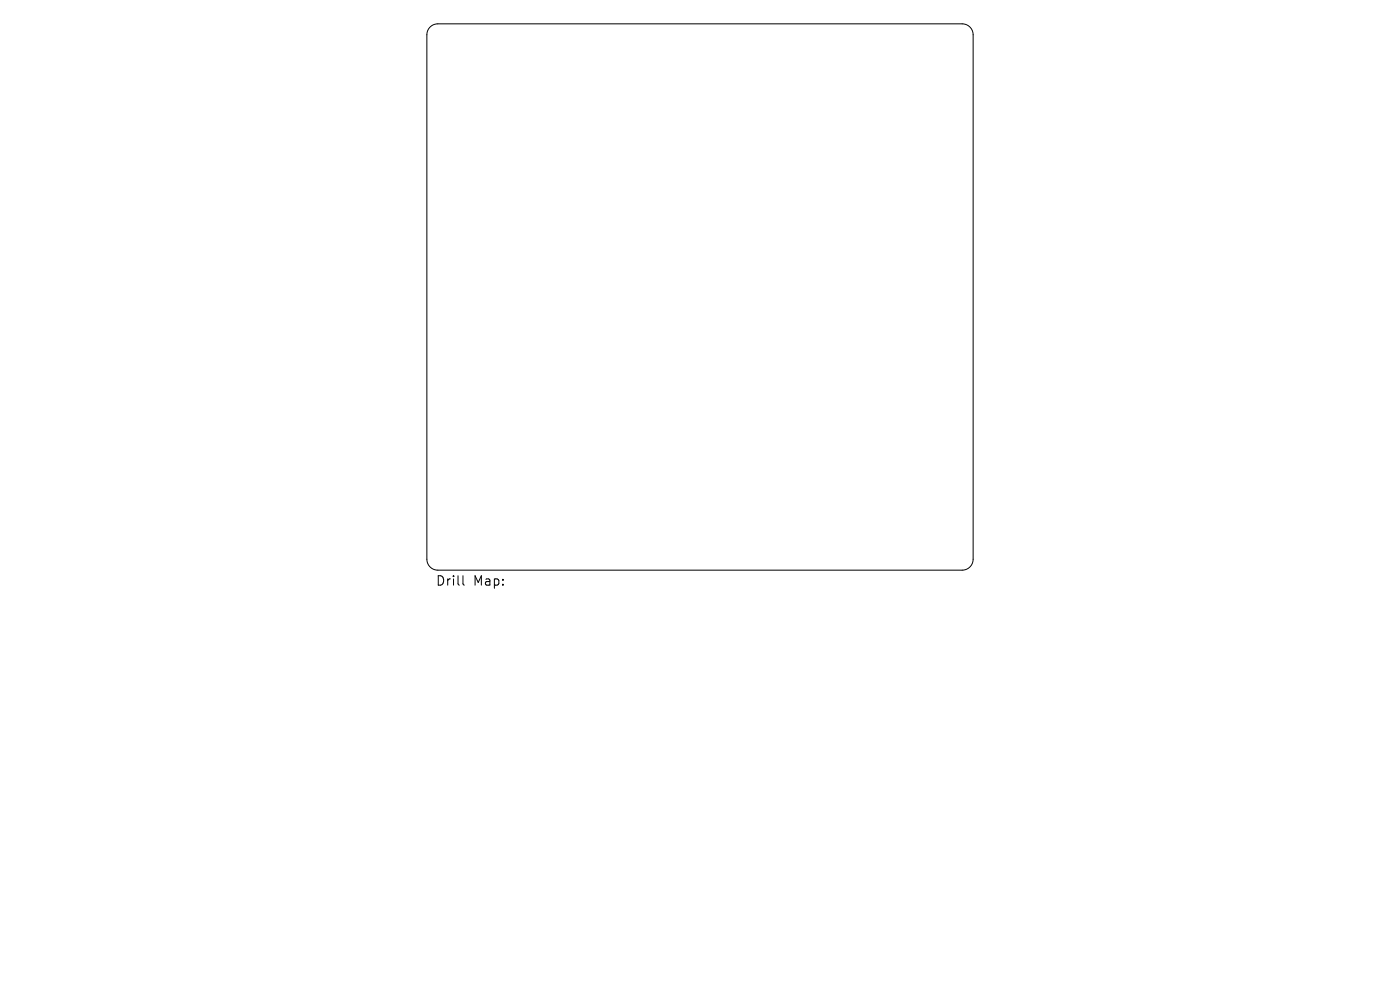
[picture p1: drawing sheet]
<svg xmlns="http://www.w3.org/2000/svg" width="297mm" height="210mm" viewBox="0 0 297 210" stroke-linecap="round" stroke-linejoin="round" font-family="sans-serif">
<defs><g id="words">
<g font-size="2.8">
<text x="92.5" y="124.5">Drill</text>
<text x="100.4" y="124.5">Map:</text>
</g>
</g></defs>
<path d="M91.1 5.9l.8-.6 1-.2h111.2a2.32 2.32 0 0 1 2.3 2.3v111.2a2.32 2.32 0 0 1-2.3 2.3h-111.2a2.32 2.32 0 0 1-2.3-2.3v-111.2l.1-.7zM98.2 122.1v1.7l.3 .3" fill="none" stroke="#000" stroke-width=".21"/>
<use href="#words"/>
</svg>
